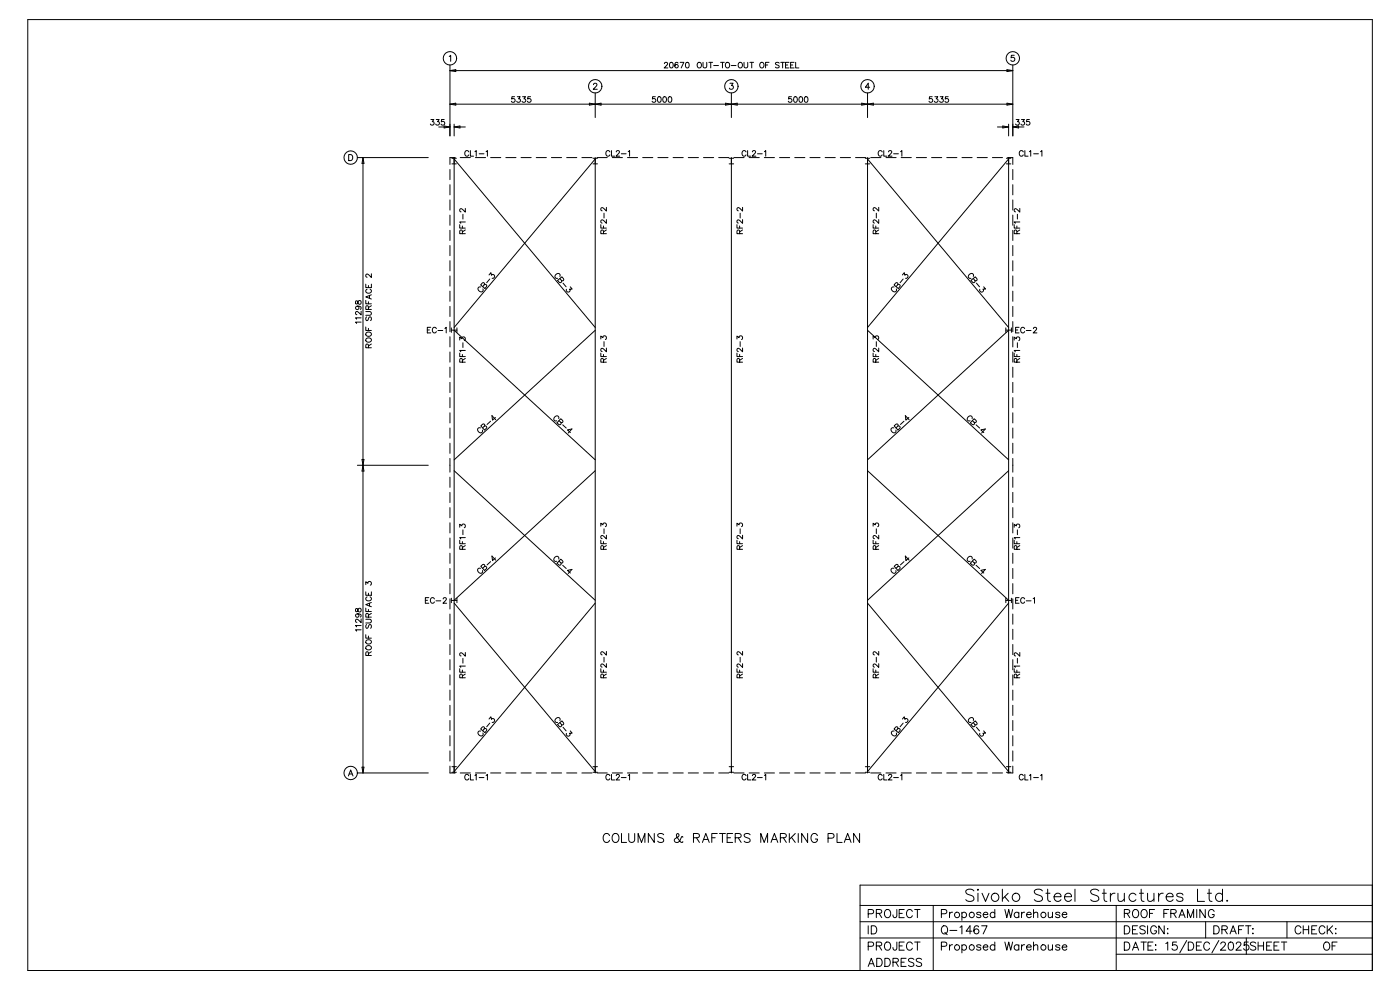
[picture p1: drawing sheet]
<svg xmlns="http://www.w3.org/2000/svg" width="420mm" height="297mm" viewBox="0 0 420 297" stroke-linecap="round" stroke-linejoin="round" font-family="sans-serif">
<g fill="none" stroke="#000" stroke-width=".3">
<path d="M8.3 5.9h403.3v285.1h-403.3zM134.7 16.9l.5-.3v1.8M134.9 19.5v21.3M199.3 19.1l.3-.4 .6 .3-1 1.4h1.1M201 18.8a.82 .82 0 0 1 1 .6 .82 .82 0 0 1-.6 1l-.5-.3-.1-.7zM203.3 18.9l-.1-.1a.82 .82 0 0 0-.9 .6 .82 .82 0 0 0 .5 1 .52 .52 0 0 0 .6-.5 .52 .52 0 0 0-.5-.6 .52 .52 0 0 0-.5 .5M204 18.7h1.1l-.8 1.7M205.8 18.8a.82 .82 0 0 1 1 .6 .82 .82 0 0 1-.6 1l-.6-.3v-.7zM209.2 18.9l.2-.1a.78 .78 0 0 1 1 .7 .78 .78 0 0 1-1 .8l-.3-.6zM210.8 18.7v1.2l.5 .5 .6-.3v-1.4M212.6 18.7h1.1M213.1 18.7v1.7"/>
<path d="M214 19.7h1.5M216.1 18.7h1.1M216.7 18.7v1.7M217.9 18.8a.78 .78 0 0 1 .9 .7 .78 .78 0 0 1-.9 .8l-.4-.6zM219.3 19.7h1.4M221.7 18.8a.78 .78 0 0 1 1 .7 .78 .78 0 0 1-1 .8l-.3-.6zM223.1 18.7v1.2l.5 .5 .6-.3v-1.4M224.9 18.7h1.1M225.4 18.7v1.7M228.2 18.8a.78 .78 0 0 1 .9 .7 .78 .78 0 0 1-.9 .8l-.4-.6zM229.6 19.5h.6M230.6 18.7h-1v1.7"/>
<path d="M233.7 18.9l-.4-.2-.8 .2 .2 .4 1 .6v.2l-.4 .3-.8-.3M234.1 18.7h1.2M234.7 18.7v1.7M235.6 19.5h.6M236.6 18.7h-1v1.7h1M237.1 19.5h.6M238.1 18.7h-1v1.7h1M238.6 18.7v1.7h1M303.7 19.5v21.3M304.2 16.6h-.9l-.1 .8a.64 .64 0 0 1 1-.1 .64 .64 0 0 1-.1 1 .64 .64 0 0 1-1-.3M129.2 35.8h.9l-.5 .7a.56 .56 0 0 1 .4 .9 .56 .56 0 0 1-.9-.2M130.8 35.8h.9l-.5 .7a.56 .56 0 0 1 .4 .9 .56 .56 0 0 1-.9-.2"/>
<path d="M131.6 38.1h3.3M133.2 37.8l1.7 .3-1.7 .3zM133.2 35.8h-.8l-.1 .8a.59 .59 0 0 1 .9-.1 .59 .59 0 0 1-.1 .9 .59 .59 0 0 1-.8-.2M134.9 21.2h168.8M134.9 31.2h168.8M134.9 31.2l1.8-.3v.6zM134.9 21.2l1.8-.3v.6zM136.2 37.2v3.6M136.2 38.1h3.3M136.2 38.1l1.7-.3v.6zM154.3 29h-.8l-.1 .7a.59 .59 0 0 1 .9 0 .59 .59 0 0 1-.1 .9 .59 .59 0 0 1-.8-.2M155.1 29h.9l-.5 .6a.56 .56 0 0 1 .4 .9 .56 .56 0 0 1-.9-.1"/>
<path d="M156.7 29h.9l-.5 .6a.56 .56 0 0 1 .4 .9 .56 .56 0 0 1-.9-.1M159.1 29h-.8l-.1 .7a.59 .59 0 0 1 .9 0 .59 .59 0 0 1-.1 .9 .59 .59 0 0 1-.8-.2M176.8 30.9l3.4 .6v-.6l-3.4 .6zM178 25.4l.3-.4h.4l.3 .3-.2 .6-.9 .9h1.2M178.5 27.9v7.4M196.5 29h-.8l-.1 .7a.59 .59 0 0 1 .9 0 .59 .59 0 0 1-.1 .9 .59 .59 0 0 1-.8-.2M197.4 29.1a.82 .82 0 0 1 1 .6 .82 .82 0 0 1-.6 1l-.6-.3v-.7zM199 29.1a.82 .82 0 0 1 1 .6 .82 .82 0 0 1-.6 1l-.6-.3v-.7zM200.6 29.1a.82 .82 0 0 1 1 .6 .82 .82 0 0 1-.6 1l-.6-.3v-.7zM217.6 30.9l3.5 .6v-.6l-3.5 .6zM218.9 25h1l-.6 .7a.6 .6 0 0 1 .5 .9 .6 .6 0 0 1-1.1-.2M219.3 27.9v7.4"/>
<path d="M237.4 29h-.8l-.1 .7a.59 .59 0 0 1 .9 0 .59 .59 0 0 1-.1 .9 .59 .59 0 0 1-.9-.2M238.2 29.1a.82 .82 0 0 1 1 .6 .82 .82 0 0 1-.6 1l-.5-.3-.1-.7zM239.8 29.1a.82 .82 0 0 1 1 .6 .82 .82 0 0 1-.6 1l-.5-.3-.1-.7zM241.4 29.1a.82 .82 0 0 1 1 .6 .82 .82 0 0 1-.6 1l-.5-.3-.1-.7zM258.4 30.9l3.5 .6v-.6l-3.5 .6zM260.2 27.9v7.4M260.8 26.2h-1.3l.9-1.2v1.8M279.6 29h-.8l-.1 .7a.59 .59 0 0 1 .9 0 .59 .59 0 0 1-.1 .9 .59 .59 0 0 1-.9-.2M280.4 29h.8l-.4 .6a.56 .56 0 0 1 .4 .9 .56 .56 0 0 1-1-.1M282 29h.8l-.4 .6a.56 .56 0 0 1 .4 .9 .56 .56 0 0 1-1-.1M284.3 29h-.8v.7a.59 .59 0 0 1 .9 0 .59 .59 0 0 1-.1 .9 .59 .59 0 0 1-.9-.2M299.1 38.1h3.4"/>
<path d="M300.7 37.8l1.8 .3-1.8 .3zM302 30.9l1.7 .3-1.7 .3zM302 20.9l1.7 .3-1.7 .3zM302.5 37.2v3.6M303.7 38.1h3.4M303.7 38.1l1.8-.3v.6zM304.7 35.8h.9l-.5 .7a.56 .56 0 0 1 .4 .9 .56 .56 0 0 1-.9-.2M306.3 35.8h.9l-.5 .7a.56 .56 0 0 1 .4 .9 .56 .56 0 0 1-.9-.2M308.7 35.8h-.8l-.1 .8a.59 .59 0 0 1 .9-.1 .59 .59 0 0 1-.1 .9 .59 .59 0 0 1-.8-.2M104.6 46.3h.6a.97 .97 0 0 1 .6 1 .97 .97 0 0 1-.6 .9h-.6zM107.2 47.3h21.2M108.9 47.3v184.5"/>
<path d="M108.9 47.3l.2 1.7h-.5zM134.9 50.8v3.1M134.9 55.4v3M134.9 59.9v3.1M135.5 47.5h1.4M135.5 49.1h1.4M136.2 47.3v184.5M136.2 47.7l42.3 50.5M136.5 47.3h-1.6v2M138 47.3h3.1M140.6 45.6a.62 .62 0 0 0-.7-.4 .62 .62 0 0 0-.5 .6v.4a.62 .62 0 0 0 .5 .6 .62 .62 0 0 0 .7-.4M141.1 45.2v1.6h.9"/>
<path d="M142.4 45.5l.4-.3v1.6M142.6 47.3h3M143.7 46.1h1.4M145.8 45.5l.4-.3v1.6M147.1 47.3h3.1M151.7 47.3h3M156.3 47.3h3M160.8 47.3h3.1M165.4 47.3h3M169.9 47.3h3.1M174.5 47.3h3M177.8 47.5h1.4"/>
<path d="M177.8 49.1h1.4M178.5 47.3v184.5M178.5 47.7l-42.3 50.5M179.1 47.3h3M182.9 45.6a.62 .62 0 0 0-.7-.4 .62 .62 0 0 0-.5 .6v.4a.62 .62 0 0 0 .5 .6 .62 .62 0 0 0 .7-.4M183.4 45.2v1.6h.9M183.6 47.3h3.1M184.8 45.6l.3-.4 .7 .3-1.1 1.3h1.1M186.3 46.1h1.5M188.2 47.3h3M188.4 45.5l.4-.3v1.6M192.7 47.3h3.1"/>
<path d="M197.3 47.3h3M201.9 47.3h3M206.4 47.3h3.1M211 47.3h3M215.5 47.3h3.1M218.7 47.5h1.3M218.7 49.1h1.3M219.3 47.3v184.5M220.1 47.3h3M223.7 45.6a.62 .62 0 0 0-.7-.4 .62 .62 0 0 0-.5 .6v.4a.62 .62 0 0 0 .5 .6 .62 .62 0 0 0 .7-.4M224.2 45.2v1.6h1M224.7 47.3h3"/>
<path d="M225.6 45.6l.4-.4 .6 .3-1 1.3h1.1M227.2 46.1h1.4M229.2 47.3h3.1M229.2 45.5l.4-.3v1.6M233.8 47.3h3M238.3 47.3h3.1M242.9 47.3h3M247.5 47.3h3M252 47.3h3.1M256.6 47.3h3M259.5 47.5h1.3M259.5 49.1h1.3"/>
<path d="M260.2 47.3v184.5M260.2 47.7l42.3 50.5M261.1 47.3h3.1M264.6 45.6a.62 .62 0 0 0-.7-.4 .62 .62 0 0 0-.5 .6v.4a.62 .62 0 0 0 .5 .6 .62 .62 0 0 0 .7-.4M265 45.2v1.6h1M265.7 47.3h3M266.5 45.6l.3-.4 .6 .3-1 1.3h1.1M268 46.1h1.4M270.1 45.5l.4-.3v1.6M270.2 47.3h3.1M274.8 47.3h3.1M279.4 47.3h3"/>
<path d="M283.9 47.3h3.1M288.5 47.3h3M293 47.3h3.1M297.6 47.3h3.1M301.8 47.5h1.3M301.8 49.1h1.3M302.2 47.3h1.5v2M302.5 47.3v184.5M302.5 47.7l-42.3 50.5M303.7 50.8v3.1M303.7 55.4v3M303.7 59.9v3.1"/>
<path d="M306.9 45.6a.62 .62 0 0 0-.7-.4 .62 .62 0 0 0-.5 .6v.4a.62 .62 0 0 0 .5 .6 .62 .62 0 0 0 .7-.4M307.3 45.2v1.6h1M308.7 45.5l.4-.3v1.6M310 46.1h1.4M312.1 45.5l.4-.3v1.6M134.9 64.5v3.1M134.9 69.1v3M134.9 73.6v3.1M134.9 78.2v3M137.9 67.4v1h1.6M138.7 70.1l-.1-1-.6-.1-.1 1.1h1.6M138.7 67.8v.6"/>
<path d="M138.8 64.2v1.5M139.5 66.6h-1.6l.3 .4M139.5 62.5v1.1l-1.3-1-.3 .6 .4 .3M139.5 69l-.8 .5M180.2 67.4v1h1.7M181 70.1l-.1-1-.6-.1-.1 1.1h1.7M181 67.8v.6M181.1 63.9v1.5M181.9 65.8v1.2l-1.4-1.1-.3 .7 .4 .3M181.9 62.2v1.1l-1.4-1-.3 .6 .4 .3M181.9 69l-.9 .5M221 67.4v1h1.7"/>
<path d="M221.8 70.1l-.1-1-.5-.1-.2 1.1h1.7M221.8 67.8v.6M222 63.9v1.5M222.7 65.8v1.2l-1.4-1.1-.3 .7 .4 .3M222.7 62.2v1.1l-1.4-1-.3 .6 .4 .3M222.7 69l-.9 .5M261.8 67.4v1h1.7M262.6 70.1v-1l-.6-.1-.2 1.1h1.7M262.6 67.8v.6M262.8 63.9v1.5M263.5 65.8v1.2l-1.3-1.1-.4 .7 .4 .3M263.5 62.2v1.1l-1.3-1-.4 .6 .4 .3"/>
<path d="M263.5 69l-.9 .5M303.7 64.5v3.1M303.7 69.1v3M303.7 73.6v3.1M303.7 78.2v3M304.2 67.4v1h1.6M305 70.1l-.1-1-.6-.1-.1 1.1h1.6M305 67.8v.6M305.1 64.2v1.5M305.8 66.6h-1.6l.3 .4M305.8 62.5v1.1l-1.3-1-.3 .6 .4 .3M305.8 69l-.8 .5"/>
<path d="M106.7 90.3v.8l.3 .1 .7-1.1a.56 .56 0 0 1 .6 .6 .56 .56 0 0 1-.6 .5l-.3-.2-.2-.7zM107.2 91.8a.52 .52 0 0 1 .4 .7 .52 .52 0 0 1-.8 .2 .52 .52 0 0 1 .1-.8l.3-.1a.79 .79 0 0 1 1.1 .6l-.2 .4M108.3 96.6h-1.7l.3 .4M108.3 95.3h-1.7l.3 .4M108.3 93.3v1.1l-1.4-1-.3 .6 .4 .4M109.7 98.1v1h1.7M109.7 93.4h1.2l.5 .5-.3 .6h-1.4M109.7 90.1v1h1.7M109.7 85.2v1h1.7v-1M109.9 99.7a.82 .82 0 0 1 1-.1 .82 .82 0 0 1 .4 .9 .79 .79 0 0 1-1.1 .3 .79 .79 0 0 1-.3-1.1zM109.9 95l-.2 .4 .2 .7 .4-.1 .6-1h.2l.3 .4-.3 .7M110.1 86.7a.62 .62 0 0 0-.4 .7 .62 .62 0 0 0 .6 .5h.4a.62 .62 0 0 0 .7-.5 .62 .62 0 0 0-.4-.7"/>
<path d="M110.5 92.8l-.1-1-.5-.1-.2 1.1h1.7M110.5 85.6v.6M110.5 90.5v.6M110.5 98.5v.6M110.8 88.6v.8M111.4 88.4l-1.7 .6 1.7 .7M111.4 82.1v1.1l-1.4-1-.3 .6 .4 .3M111.4 91.7l-.9 .5M128.1 98.9h.7M129.2 98.1h-1.1v1.7h1.1M130.9 98.5a.62 .62 0 0 0-.7-.4 .62 .62 0 0 0-.5 .7v.4a.62 .62 0 0 0 .5 .6 .62 .62 0 0 0 .7-.4M131.3 99.1h1.5"/>
<path d="M133.4 98.5l.4-.4v1.7M134.9 82.7v3.1M134.9 87.3v3M134.9 91.9v3M134.9 96.4v3.1M135.4 98.3v1.4M135.4 99h1.6M136.2 99l42.3 38.9M137 98.3v1.4M144.1 86.1a.62 .62 0 0 0-.7 .2 .62 .62 0 0 0 .2 .8l.3 .3a.62 .62 0 0 0 .8 0 .62 .62 0 0 0 .1-.8M145.2 85.4l.1-.3-.4-.4-.8 .7 1.3 1.1 .6-.8-.3-.4-.5 .1-.4 .6M146.7 82.4l.5-.6 .2 .7a.56 .56 0 0 1 1 .3 .56 .56 0 0 1-.8 .6"/>
<path d="M146.9 83.7l-.9 1.1M167.9 82.9a.62 .62 0 0 0-.1-.8 .62 .62 0 0 0-.9 0l-.3 .3a.62 .62 0 0 0-.1 .8 .62 .62 0 0 0 .7 .3M167.9 83.5l.6 .8-.3 .4-.5-.1-.5-.5 1.3-1.1 .6 .9-.4 .3-.3-.1M168.9 84.9l.9 1.1M171 86l.6 .7h-.8a.56 .56 0 0 1-.4 .9 .56 .56 0 0 1-.5-.9M178.5 99l-42.3 38.9M260.2 99l42.3 38.9M268.1 86.1a.62 .62 0 0 0-.7 .2 .62 .62 0 0 0 .1 .8l.3 .3a.62 .62 0 0 0 .8 0 .62 .62 0 0 0 .2-.8M269.2 85.4l.1-.3-.4-.4-.8 .7 1.3 1.1 .5-.5v-.5l-.4-.2-.8 .7M270.6 82.4l.6-.6 .2 .7a.56 .56 0 0 1 .9 .3 .56 .56 0 0 1-.7 .6M270.8 83.7l-.9 1.1M291.9 82.9a.62 .62 0 0 0-.2-.8 .62 .62 0 0 0-.8 0l-.3 .3a.62 .62 0 0 0-.2 .8 .62 .62 0 0 0 .8 .3"/>
<path d="M291.9 83.5l.5 .9-.2 .3-.5-.1-.5-.5 1.3-1.1 .5 .9-.3 .3-.4-.1M292.8 84.9l.9 1.1M295 86l.6 .7h-.8a.56 .56 0 0 1-.5 .9 .56 .56 0 0 1-.4-.9M301.6 99h1.7M301.6 98.3v1.4M302.5 99l-42.3 38.9M303.3 98.3v1.4M303.7 82.7v3.1M303.7 87.3v3M303.7 91.9v3M303.7 96.4v3.1M304.6 98.9h.6"/>
<path d="M305.6 98.1h-1v1.7h1M307.3 98.5a.62 .62 0 0 0-.7-.4 .62 .62 0 0 0-.5 .7v.4a.62 .62 0 0 0 .5 .6 .62 .62 0 0 0 .7-.4M307.8 99.1h1.4M309.9 98.5l.3-.4 .7 .4-1.1 1.3h1.2M109.9 101.5a.82 .82 0 0 1 1-.1 .82 .82 0 0 1 .4 .9 .79 .79 0 0 1-1.1 .3 .79 .79 0 0 1-.3-1.1zM110.5 104.3l-.1-1-.5-.1-.2 1.1h1.7M111.4 103.2l-.9 .5M134.9 101v3M134.9 105.5v3.1M134.9 110.1v3M134.9 114.7v3M134.9 119.2v3.1"/>
<path d="M137.9 105.9v1h1.6M137.9 102v-.9l.6 .5a.56 .56 0 0 1 .9-.4 .56 .56 0 0 1-.2 .9M138.7 108.6l-.1-1h-.6l-.1 1h1.6M138.7 106.3v.6M138.8 102.8v1.4M139.5 105.1h-1.6l.3 .4M139.5 107.5l-.8 .5M180.2 105.9v1h1.7M180.2 101.7v-.9l.6 .5a.56 .56 0 0 1 .9-.5 .56 .56 0 0 1-.2 1M181 108.6l-.1-1h-.6l-.1 1h1.7M181 106.3v.6M181.1 102.5v1.4"/>
<path d="M181.9 104.4v1.1l-1.4-1.1-.3 .7 .4 .3M181.9 107.5l-.9 .5M221 105.9v1h1.7M221 101.7v-.9l.7 .5a.56 .56 0 0 1 .9-.5 .56 .56 0 0 1-.2 1M221.8 108.6l-.1-1h-.5l-.2 1h1.7M221.8 106.3v.6M222 102.5v1.4M222.7 104.4v1.1l-1.4-1.1-.3 .7 .4 .3M222.7 107.5l-.9 .5M261.8 105.9v1h1.7M261.8 101.7v-.9l.7 .5a.56 .56 0 0 1 .9-.5 .56 .56 0 0 1-.2 1M262.6 108.6v-1h-.6l-.2 1h1.7"/>
<path d="M262.6 106.3v.6M262.8 102.5v1.4M263.5 104.4v1.1l-1.3-1.1-.4 .7 .4 .3M263.5 107.5l-.9 .5M303.7 101v3M303.7 105.5v3.1M303.7 110.1v3M303.7 114.7v3M303.7 119.2v3.1M304.2 105.9v1h1.6M304.2 102v-.9l.6 .5a.56 .56 0 0 1 .9-.4 .56 .56 0 0 1-.2 .9M305 108.6l-.1-1h-.6l-.1 1h1.6"/>
<path d="M305 106.3v.6M305.1 102.8v1.4M305.8 105.1h-1.6l.3 .4M305.8 107.5l-.8 .5M107.2 139.5h21.2M108.6 137.8l.5 3.5h-.5l.5-3.5zM134.9 123.8v3M134.9 128.3v3.1M134.9 132.9v3M134.9 137.5v4.1M144.1 128.3a.62 .62 0 0 0-.8 .2 .62 .62 0 0 0 .1 .8l.2 .3a.62 .62 0 0 0 .8 .1 .62 .62 0 0 0 .3-.7M145.2 127.8l.1-.5-.2-.2-.9 .6 1.1 1.2 .5-.4 .1-.6-.4-.2-.8 .6"/>
<path d="M147.1 126.3l-1 1M148.6 125.2l-.9 .8-.2-1.4 1.2 1.3M167.5 125.5a.62 .62 0 0 0-.2-.8 .62 .62 0 0 0-.8 .2l-.3 .3a.62 .62 0 0 0 0 .8 .62 .62 0 0 0 .8 .2M167.6 126.1l.6 .5v.5l-.4 .3-.8-.6 1.2-1.2 .6 .8-.3 .3-.3-.1M168.8 127.4l1 1M171.1 129.7l-.9-.8 1.3-.3-1.1 1.3M268.1 128.3a.62 .62 0 0 0-.8 .2 .62 .62 0 0 0 .1 .8l.2 .3a.62 .62 0 0 0 .8 .1 .62 .62 0 0 0 .3-.7M269.2 127.8l.1-.5-.3-.2-.8 .6 1.1 1.2 .6-.7-.2-.4h-.5l-.5 .5M271.1 126.3l-1.1 1M272.6 125.2l-.9 .8-.2-1.4 1.1 1.3M291.5 125.5a.62 .62 0 0 0-.2-.8 .62 .62 0 0 0-.8 .2l-.3 .3a.62 .62 0 0 0-.1 .8 .62 .62 0 0 0 .8 .2M291.6 126.1l.7 .9-.3 .3h-.5l-.5-.5 1.1-1.2 .7 .8-.2 .3-.5-.1"/>
<path d="M292.7 127.4l1.1 1M295 129.7l-.8-.8 1.3-.3-1.1 1.3M303.7 123.8v3M303.7 128.3v3.1M303.7 132.9v3M303.7 137.5v4.1M134.9 143.1v3M134.9 147.6v3.1M134.9 152.2v3.1M134.9 156.8v3M136.2 141.2l42.3 38.8M137.9 158.1v-.9l.6 .5a.56 .56 0 0 1 .9-.4 .56 .56 0 0 1-.2 1"/>
<path d="M138.8 158.9v1.4M178.5 141.2l-42.3 38.8M180.2 157.8v-.9l.6 .5a.56 .56 0 0 1 .9-.4 .56 .56 0 0 1-.2 .9M181.1 158.6v1.4M221 157.8v-.9l.7 .5a.56 .56 0 0 1 .9-.4 .56 .56 0 0 1-.2 .9M222 158.6v1.4M260.2 141.2l42.3 38.8M261.8 157.8v-.9l.7 .5a.56 .56 0 0 1 .9-.4 .56 .56 0 0 1-.2 .9M262.8 158.6v1.4M302.5 141.2l-42.3 38.8M303.7 143.1v3M303.7 147.6v3.1"/>
<path d="M303.7 152.2v3.1M303.7 156.8v3M304.2 158.1v-.9l.6 .5a.56 .56 0 0 1 .9-.4 .56 .56 0 0 1-.2 1M305.1 158.9v1.4M109.7 177.5v1h1.7v-1M109.7 175.3v-.9l.6 .5a.56 .56 0 0 1 .9-.4 .56 .56 0 0 1-.1 1M110.1 179a.62 .62 0 0 0-.4 .7 .62 .62 0 0 0 .6 .5h.4a.62 .62 0 0 0 .7-.5 .62 .62 0 0 0-.4-.7M110.5 177.9v.6M128.6 179.2h-1v1.7h1M130.3 179.6a.62 .62 0 0 0-.7-.4 .62 .62 0 0 0-.5 .6v.4a.62 .62 0 0 0 .5 .7 .62 .62 0 0 0 .7-.4M132.9 179.6l.3-.4 .7 .3-1.1 1.4h1.1M134.9 161.3v3.1"/>
<path d="M134.9 165.9v3M134.9 170.4v3.1M134.9 175v3.1M134.9 179.6v3M135.4 179.4v1.3M137 179.4v1.3M137.9 162v1h1.6M138.7 164.7l-.1-.9-.6-.1-.1 1h1.6M138.7 162.4v.6M139.5 161.2h-1.6l.3 .4M139.5 163.6l-.8 .6M144.1 170.4a.62 .62 0 0 0-.8 .2 .62 .62 0 0 0 .1 .8l.2 .3a.62 .62 0 0 0 .8 .2 .62 .62 0 0 0 .3-.8"/>
<path d="M145.2 169.9l.2-.3-.3-.4-.9 .6 1.1 1.3 .5-.5 .1-.5-.3-.3-.9 .6M147.1 168.4l-1 1M148.6 167.3l-.9 .8-.2-1.4 1.2 1.3M167.5 167.6a.62 .62 0 0 0-.2-.7 .62 .62 0 0 0-.8 .1l-.3 .3a.62 .62 0 0 0 0 .8 .62 .62 0 0 0 .8 .2M167.6 168.3l.7 .7-.2 .4h-.5l-.6-.5 1.2-1.2 .6 .8-.3 .3-.3-.1M168.8 169.5l1 1M171.1 171.8l-.9-.8 1.3-.3-1.1 1.3M180.2 162v1h1.7M181 164.7l-.1-.9-.6-.1-.1 1h1.7M181 162.4v.6M181.9 160.5v1.1l-1.4-1-.3 .6 .4 .3M181.9 163.6l-.9 .6"/>
<path d="M221 162v1h1.7M221.8 164.7l-.1-.9-.5-.1-.2 1h1.7M221.8 162.4v.6M222.7 160.5v1.1l-1.4-1-.3 .6 .4 .3M222.7 163.6l-.9 .6M261.8 162v1h1.7M262.6 164.7v-.9l-.6-.1-.2 1h1.7M262.6 162.4v.6M263.5 160.5v1.1l-1.3-1-.4 .6 .4 .3M263.5 163.6l-.9 .6M268.1 170.4a.62 .62 0 0 0-.8 .2 .62 .62 0 0 0 .1 .8l.2 .3a.62 .62 0 0 0 .8 .2 .62 .62 0 0 0 .3-.8M269.2 169.9l.1-.5-.3-.2-.8 .6 1.1 1.3 .5-.5 .1-.5-.3-.3-.9 .6"/>
<path d="M271.1 168.4l-1.1 1M272.6 167.3l-.9 .8-.2-1.4 1.1 1.3M291.5 167.6a.62 .62 0 0 0-.2-.7 .62 .62 0 0 0-.8 .1l-.3 .3a.62 .62 0 0 0-.1 .8 .62 .62 0 0 0 .8 .2M291.6 168.3l.7 .7-.3 .4h-.5l-.5-.5 1.1-1.2 .7 .8-.3 .3-.4-.1M292.7 169.5l1.1 1M295 171.8l-.8-.8 1.3-.3-1.1 1.3M301.6 179.4v1.3M303.3 179.4v1.3M303.7 161.3v3.1M303.7 165.9v3M303.7 170.4v3.1M303.7 175v3.1"/>
<path d="M303.7 179.6v3M304.2 162v1h1.6M305 164.7l-.1-.9-.6-.1-.1 1h1.6M305 162.4v.6M305.6 179.2h-1v1.7h1M305.8 161.2h-1.6l.3 .4M305.8 163.6l-.8 .6M307.3 179.6a.62 .62 0 0 0-.7-.4 .62 .62 0 0 0-.5 .6v.4a.62 .62 0 0 0 .5 .7 .62 .62 0 0 0 .7-.4M309.8 179.5l.4-.3v1.7M106.7 182.5v.8l.3 .1 .7-1a.56 .56 0 0 1 .6 .5 .56 .56 0 0 1-.6 .6l-.3-.2-.2-.8zM107.2 184.1a.52 .52 0 0 1 .4 .7 .52 .52 0 0 1-.8 .2 .52 .52 0 0 1 .1-.9h.3a.79 .79 0 0 1 1.1 .6l-.2 .3M108.3 188.9h-1.7l.3 .4"/>
<path d="M108.3 187.6h-1.7l.3 .4M108.3 185.6v1.1l-1.4-1-.3 .6 .4 .3M109.7 190.3v1.1h1.7M109.7 185.7h1.2l.5 .5-.3 .5-1.4 .1M109.7 182.3v1.1h1.7M109.8 193.9a.79 .79 0 0 1 1.1-.3 .79 .79 0 0 1 .2 1.1 .82 .82 0 0 1-.9 .1 .82 .82 0 0 1-.4-.9zM109.8 192.2a.79 .79 0 0 1 1.1-.4 .79 .79 0 0 1 .2 1.2 .82 .82 0 0 1-.9 .1 .82 .82 0 0 1-.4-.9zM109.9 187.3l-.2 .4 .2 .7 .4-.2 .6-.9h.2l.3 .4-.3 .7M110.5 196.5l-.1-.9-.5-.1-.2 1h1.7M110.5 185l-.1-.9-.5-.1-.2 1h1.7M110.5 182.7v.7M110.5 190.7v.7"/>
<path d="M110.8 180.9v.8M111.4 180.7l-1.7 .6 1.7 .6M111.4 195.4l-.9 .6M111.4 183.9l-.9 .6M127.6 180h.6M130.8 180.2h1.4M134.9 184.1v3.1M134.9 188.7v3M134.9 193.2v3.1M134.9 197.8v3.1M135.4 180h1.6M136.2 180.8l42.3 50.6"/>
<path d="M138.8 197.4v1.4M139.5 199.7h-1.6l.3 .4M139.5 195.7v1.1l-1.3-1.1-.3 .7 .4 .3M178.5 180.8l-42.3 50.6M181.1 197.1v1.4M181.9 199v1.1l-1.4-1-.3 .6 .4 .3M181.9 195.3v1.2l-1.4-1.1-.3 .7 .4 .3M222 197.1v1.4M222.7 199v1.1l-1.4-1-.3 .6 .4 .3M222.7 195.3v1.2l-1.4-1.1-.3 .7 .4 .3M260.2 180.8l42.3 50.6M262.8 197.1v1.4"/>
<path d="M263.5 199v1.1l-1.3-1-.4 .6 .4 .3M263.5 195.3v1.2l-1.3-1.1-.4 .7 .4 .3M301.6 180h1.7M302.5 180.8l-42.3 50.6M303.7 184.1v3.1M303.7 188.7v3M303.7 193.2v3.1M303.7 197.8v3.1M304.6 180h.6M305.1 197.4v1.4M305.8 199.7h-1.6l.3 .4M305.8 195.7v1.1l-1.3-1.1-.3 .7 .4 .3"/>
<path d="M307.8 180.2h1.4M134.9 202.4v3M134.9 206.9v3.1M134.9 211.5v3M134.9 216v3.1M137.9 200.5v1.1h1.6M138.7 203.2l-.1-.9-.6-.1-.1 1h1.6M138.7 200.9v.7M139.5 202.1l-.8 .6M144.1 219.2a.62 .62 0 0 0-.7 .3 .62 .62 0 0 0 .2 .8l.3 .3a.62 .62 0 0 0 .8 0 .62 .62 0 0 0 .1-.8M145.2 218.6v-.5l-.3-.2-.8 .7 1.3 1.1 .5-.6v-.5l-.5-.2-.6 .7M146.7 215.6l.5-.7 .2 .8a.56 .56 0 0 1 1 .3 .56 .56 0 0 1-.8 .6"/>
<path d="M146.9 216.8l-.9 1.1M167.9 216.1a.62 .62 0 0 0-.1-.8 .62 .62 0 0 0-.9 0l-.3 .2a.62 .62 0 0 0-.1 .8 .62 .62 0 0 0 .7 .3M167.9 216.7l.6 .8-.3 .4-.5-.1-.5-.6 1.3-1 .6 .9-.2 .2-.5-.1M168.9 218.1l.9 1.1M171 219.2l.6 .6-.8 .1a.56 .56 0 0 1-.4 .9 .56 .56 0 0 1-.5-.9M180.2 200.5v1.1h1.7M181 203.2l-.1-.9-.6-.1-.1 1h1.7M181 200.9v.7M181.9 202.1l-.9 .6M221 200.5v1.1h1.7M221.8 203.2l-.1-.9-.5-.1-.2 1h1.7M221.8 200.9v.7"/>
<path d="M222.7 202.1l-.9 .6M261.8 200.5v1.1h1.7M262.6 203.2v-.9l-.6-.1-.2 1h1.7M262.6 200.9v.7M263.5 202.1l-.9 .6M268.1 219.2a.62 .62 0 0 0-.7 .3 .62 .62 0 0 0 .1 .8l.3 .3a.62 .62 0 0 0 .8 0 .62 .62 0 0 0 .2-.8M269.2 218.6v-.5l-.3-.2-.8 .7 1.3 1.1 .5-.6v-.5l-.4-.2-.8 .7M270.6 215.6l.6-.7 .2 .8a.56 .56 0 0 1 .9 .3 .56 .56 0 0 1-.7 .6M270.8 216.8l-.9 1.1M291.9 216.1a.62 .62 0 0 0-.2-.8 .62 .62 0 0 0-.8 0l-.3 .2a.62 .62 0 0 0-.2 .8 .62 .62 0 0 0 .8 .3M291.9 216.7l.5 .8-.2 .4-.5-.1-.5-.6 1.3-1 .5 .9-.2 .2-.5-.1M292.8 218.1l.9 1.1"/>
<path d="M295 219.2l.6 .6-.8 .1a.56 .56 0 0 1-.5 .9 .56 .56 0 0 1-.4-.9M303.7 202.4v3M303.7 206.9v3.1M303.7 211.5v3M303.7 216v3.1M304.2 200.5v1.1h1.6M305 203.2l-.1-.9-.6-.1-.1 1h1.6M305 200.9v.7M305.8 202.1l-.8 .6M104.5 232.7l.7-1.8 .7 1.8M104.7 232.1h.9M107.2 231.8h21.2"/>
<path d="M108.6 230h.5l-.2 1.8zM134.9 220.6v3.1M134.9 225.2v3M134.9 229.7v2.1h1.6M135.5 229.9h1.4M135.5 231.6h1.4M138 231.8h3.1M140.6 232.6a.62 .62 0 0 0-.7-.4 .62 .62 0 0 0-.5 .6v.4a.62 .62 0 0 0 .5 .7 .62 .62 0 0 0 .7-.4M141.1 232.2v1.7h.9M142.4 232.5l.4-.3v1.7M142.6 231.8h3M143.7 233.2h1.4"/>
<path d="M145.8 232.5l.4-.3v1.7M147.1 231.8h3.1M151.7 231.8h3M156.3 231.8h3M160.8 231.8h3.1M165.4 231.8h3M169.9 231.8h3.1M174.5 231.8h3M177.8 229.9h1.4M177.8 231.6h1.4M179.1 231.8h3M182.9 232.6a.62 .62 0 0 0-.7-.4 .62 .62 0 0 0-.5 .6v.4a.62 .62 0 0 0 .5 .7 .62 .62 0 0 0 .7-.4"/>
<path d="M183.4 232.2v1.7h.9M183.6 231.8h3.1M184.8 232.6l.3-.4 .7 .3-1.1 1.4h1.1M186.3 233.2h1.5M188.2 231.8h3M188.4 232.5l.4-.3v1.7M192.7 231.8h3.1M197.3 231.8h3M201.9 231.8h3M206.4 231.8h3.1M211 231.8h3M215.5 231.8h3.1"/>
<path d="M218.7 229.9h1.3M218.7 231.6h1.3M220.1 231.8h3M223.7 232.6a.62 .62 0 0 0-.7-.4 .62 .62 0 0 0-.5 .6v.4a.62 .62 0 0 0 .5 .7 .62 .62 0 0 0 .7-.4M224.2 232.2v1.7h1M224.7 231.8h3M225.6 232.6l.4-.4 .6 .3-1 1.4h1.1M227.2 233.2h1.4M229.2 231.8h3.1M229.2 232.5l.4-.3v1.7M233.8 231.8h3M238.3 231.8h3.1"/>
<path d="M242.9 231.8h3M247.5 231.8h3M252 231.8h3.1M256.6 231.8h3M259.5 229.9h1.3M259.5 231.6h1.3M261.1 231.8h3.1M264.6 232.6a.62 .62 0 0 0-.7-.4 .62 .62 0 0 0-.5 .6v.4a.62 .62 0 0 0 .5 .7 .62 .62 0 0 0 .7-.4M265 232.2v1.7h1M265.7 231.8h3M266.5 232.6l.3-.4 .6 .3-1 1.4h1.1M268 233.2h1.4"/>
<path d="M270.1 232.5l.4-.3v1.7M270.2 231.8h3.1M274.8 231.8h3.1M279.4 231.8h3M283.9 231.8h3.1M288.5 231.8h3M293 231.8h3.1M297.6 231.8h3.1M301.8 229.9h1.3M301.8 231.6h1.3M303.7 220.6v3.1M303.7 225.2v3"/>
<path d="M303.7 229.7v2.1h-1.5M306.9 232.6a.62 .62 0 0 0-.7-.4 .62 .62 0 0 0-.5 .6v.4a.62 .62 0 0 0 .5 .7 .62 .62 0 0 0 .7-.4M307.3 232.2v1.7h1M308.7 232.5l.4-.3v1.7M310 233.2h1.4M312.1 232.5l.4-.3v1.7M182.8 250.6a.99 .99 0 0 0-1.1-.7 .99 .99 0 0 0-.8 1.1v.6a.99 .99 0 0 0 .8 1 .99 .99 0 0 0 1.1-.6M183.8 250.3a.99 .99 0 0 1 1.2-.3 .99 .99 0 0 1 .6 1v.6a1.02 1.02 0 0 1-1 1 1.02 1.02 0 0 1-1-1zM186.4 249.9v2.7h1.5M188.6 249.9v1.9a.9 .9 0 0 0 .8 .8 .9 .9 0 0 0 .9-.8v-1.9M191.4 252.6v-2.7l1 2.7 1-2.7v2.7M196.2 249.9v2.7l-1.8-2.7v2.7"/>
<path d="M199 250.3a1.01 1.01 0 0 0-.9-.4 1.01 1.01 0 0 0-.9 .7l.3 .4 1.3 .5 .2 .7a1.18 1.18 0 0 1-1.8 0M204.8 251.1l-.2-.3-.2 .2-.4 .8a.9 .9 0 0 1-.9 .9 .9 .9 0 0 1-.9-.9l1.3-1a.54 .54 0 0 0-.3-.9l-.2 .2a2.24 2.24 0 0 0 1.1 2.4l.5 .1 .2-.2M208 251.2l1.5-.1 .3-.4-.2-.5-.5-.3h-1.1v2.7M208.9 251.2l.9 1.4M210.6 252.6l1.1-2.7 1 2.7M211 251.7h1.3M213.5 251.2h1M215.1 249.9h-1.6v2.7M215.8 249.9h1.7M216.7 249.9v2.7M218.1 251.2h1M219.7 249.9h-1.6v2.7h1.6"/>
<path d="M220.5 251.2l1.5-.1 .3-.4-.2-.5-.5-.3h-1.1v2.7M221.4 251.2l.9 1.4M225 250.3a1.01 1.01 0 0 0-1-.4 1.01 1.01 0 0 0-.8 .7l.2 .4 1.3 .5 .3 .7a1.18 1.18 0 0 1-1.8 0M228.1 252.6v-2.7l1.1 2.7 1-2.7v2.7M231.2 252.6l1-2.7 1.1 2.7M231.6 251.7h1.3M234 251.2l1.6-.1 .2-.4-.1-.5-.5-.3h-1.2v2.7M234.9 251.2l.9 1.4M236.7 249.9v2.7M237.3 251.1l1.2 1.5M238.5 249.9l-1.8 1.8M239.4 249.9v2.7"/>
<path d="M242.2 249.9v2.7l-1.8-2.7v2.7M245.1 250.6a.99 .99 0 0 0-1.1-.7 .99 .99 0 0 0-.8 1.1v.6a.96 .96 0 0 0 1 1 .96 .96 0 0 0 .9-1h-.6M248.3 251.3h1.2a.7 .7 0 0 0 .6-.7 .7 .7 0 0 0-.6-.7h-1.2v2.7M251 249.9v2.7h1.5M253.2 252.6l1-2.7 1 2.7M253.6 251.7h1.2M257.8 249.9v2.7l-1.8-2.7v2.7M257.9 276.4h153.7M257.9 271.5h153.7M260.4 274h1a.64 .64 0 0 0 .6-.6 .64 .64 0 0 0-.6-.7h-1v2.5M260.4 277.6v2.4M261.3 277.6h.8a1.3 1.3 0 0 1 .9 1.2 1.3 1.3 0 0 1-.9 1.2h-.8z"/>
<path d="M262.8 273.9l1.4-.1 .2-.4-.1-.4-.5-.3h-1v2.5M263.6 273.9l.8 1.3M265.5 273.1a.9 .9 0 0 1 1-.3 .9 .9 0 0 1 .6 .9v.5a.93 .93 0 0 1-.9 1 .93 .93 0 0 1-1-1zM269 272.7l-.2 2.2-.3 .3-.5-.2-.2-.6M269.7 273.9h.9M271.2 272.7h-1.5v2.5h1.5M273.6 273.3a.9 .9 0 0 0-1-.6 .9 .9 0 0 0-.7 1v.5a.9 .9 0 0 0 .7 1 .9 .9 0 0 0 1-.6M274.3 272.7h1.6M275.1 272.7v2.5M279.9 271.5v19.5M282.3 274h1.1a.64 .64 0 0 0 .6-.6 .64 .64 0 0 0-.6-.7h-1.1v2.5M282.5 278a.9 .9 0 0 1 1.1-.4 .9 .9 0 0 1 .6 .9v.6a.93 .93 0 0 1-1 1 .93 .93 0 0 1-.9-1z"/>
<path d="M283.4 279.6l.7 .7M284.8 273.5v1.7M284.9 279h2.1M285.7 273.5a.78 .78 0 0 0-.9 .7M287.9 278.1l.6-.5v2.4M288.5 273.9a.78 .78 0 0 1 1.1-.1 .78 .78 0 0 1 0 1.1 .78 .78 0 0 1-1.1-.1M288.5 273.5v2.5M291.5 279.2h-1.8l1.2-1.6v2.4M292.1 267.2a1.38 1.38 0 0 0-1.4-.6 1.38 1.38 0 0 0-1.1 .9l.4 .5 1.4 .5a.89 .89 0 0 1 .6 .7 .89 .89 0 0 1-.3 .9 1.68 1.68 0 0 1-2.1-.3M293.1 266.8l.2-.2 .2 .2-.2 .2zM293.3 267.8v2.5M293.5 278a.72 .72 0 0 0-1.1-.3 1.4 1.4 0 0 0 .5 2.3 .76 .76 0 0 0 .7-.7 .76 .76 0 0 0-.8-.8 .76 .76 0 0 0-.7 .7"/>
<path d="M294.2 273.9a.74 .74 0 0 0-1.3 0l.3 .3 .8 .3 .2 .3a.74 .74 0 0 1-1.3 0M294.4 277.6h1.6l-1.1 2.4M294.5 267.8l1.1 2.5 1-2.5M294.9 274.2h1.3a.75 .75 0 0 0-1-.6 .75 .75 0 0 0-.2 1.2 .74 .74 0 0 0 1.2 0M298.3 273.9a.78 .78 0 0 0-1.1-.1 .78 .78 0 0 0 0 1.1 .78 .78 0 0 0 1.1-.1M298.3 272.7v2.5M300.6 266.6v3.7M301.3 268.9l1.2 1.4M301.4 272.7l.5 2.5 .6-2.5 .6 2.5 .6-2.5M302.3 267.8l-1.7 1.8M305.5 273.9a.78 .78 0 0 0-1.1-.1 .78 .78 0 0 0 0 1.1 .78 .78 0 0 0 1.1-.1M305.5 273.5v1.7"/>
<path d="M306.4 273.5v1.7M307.3 273.5a.78 .78 0 0 0-.9 .7M307.9 274.2h1.4a.75 .75 0 0 0-1.1-.6 .75 .75 0 0 0-.2 1.2 .74 .74 0 0 0 1.3 0M310 274l.5-.5 .6 .2 .1 1.5M310 272.7v2.5M312.6 267.2a1.38 1.38 0 0 0-1.3-.6 1.38 1.38 0 0 0-1.1 .9l.3 .5 1.4 .5a.89 .89 0 0 1 .7 .7 .89 .89 0 0 1-.3 .9 1.68 1.68 0 0 1-2.1-.3M313.7 267.8h1.2M314.2 266.6v3l.2 .5 .7 .2M314.4 273.5l.1 1.5 .6 .2 .5-.5M315.6 273.5v1.7M316.1 268.9h2.1a1.08 1.08 0 0 0-1.3-1.1 1.08 1.08 0 0 0-.8 1.4 1.12 1.12 0 0 0 .9 1.1 1.12 1.12 0 0 0 1.2-.5M317.8 273.9a.74 .74 0 0 0-1.2 0l.3 .3 .8 .3 .1 .3a.74 .74 0 0 1-1.2 0"/>
<path d="M318.5 274.2h1.4a.75 .75 0 0 0-1-.6 .75 .75 0 0 0-.2 1.2 .74 .74 0 0 0 1.2 0M319.2 268.9h2.1a1.08 1.08 0 0 0-1.2-1.1 1.08 1.08 0 0 0-.9 1.4 1.12 1.12 0 0 0 .9 1.1 1.12 1.12 0 0 0 1.2-.5M322.4 266.6v3.7M329.5 267.2a1.38 1.38 0 0 0-1.3-.6 1.38 1.38 0 0 0-1.1 .9l.3 .5 1.4 .5a.89 .89 0 0 1 .7 .7 .89 .89 0 0 1-.3 .9 1.68 1.68 0 0 1-2.1-.3M330.6 267.8h1.2M331.1 266.6v3l.2 .5 .7 .2M333 267.8v2.5M334.4 267.8a1.18 1.18 0 0 0-1.4 1.1M334.7 271.5v19.5M335.3 267.8l.1 2.3 .9 .2 .9-.7M337.2 267.8v2.5M337.2 273.9l1.4-.1 .2-.4-.1-.4-.5-.3h-1v2.5"/>
<path d="M337.2 277.6h.8a1.3 1.3 0 0 1 .8 1.2 1.3 1.3 0 0 1-.8 1.2h-.8zM338 273.9l.8 1.3M339.6 278.8h.9M339.9 273.1a.9 .9 0 0 1 1-.3 .9 .9 0 0 1 .6 .9v.5a.93 .93 0 0 1-1 1 .93 .93 0 0 1-.9-1zM340.7 268.4a1.17 1.17 0 0 0-1.8-.2 1.17 1.17 0 0 0 0 1.7 1.17 1.17 0 0 0 1.8-.1M341.1 277.6h-1.5v2.4h1.5M341.7 267.8h1.2M342.2 266.6v3l.2 .5 .7 .2M342.6 272.8a1.21 1.21 0 0 1 1.5 .9 1.21 1.21 0 0 1-.8 1.5 1.27 1.27 0 0 1-1.2-.9 1.27 1.27 0 0 1 .5-1.5zM343.5 278a.92 .92 0 0 0-.9-.4 .92 .92 0 0 0-.8 .6l.3 .3 1.1 .5 .3 .7a1.07 1.07 0 0 1-1.7 0M344.1 267.8l.2 2.3 .9 .2 .9-.7M344.1 277.6v2.4"/>
<path d="M344.7 273.9h1M346.1 267.8v2.5M346.2 272.7h-1.5v2.5M346.8 278.2a.9 .9 0 0 0-1-.6 .9 .9 0 0 0-.7 .9v.6a.87 .87 0 0 0 .8 1 .87 .87 0 0 0 .9-1h-.6M347.5 267.8v2.5M348.9 267.8a1.18 1.18 0 0 0-1.4 1.1M349 273.9h1M349.1 277.6v2.4l-1.6-2.4v2.4M349.7 268.9h2.1a1.08 1.08 0 0 0-1.2-1.1 1.08 1.08 0 0 0-.9 1.4 1.12 1.12 0 0 0 .9 1.1 1.12 1.12 0 0 0 1.2-.5M350.1 278.5h.2zM350.1 279.9h.2zM350.5 272.7h-1.5v2.5"/>
<path d="M351.1 273.9l1.4-.1 .2-.4-.1-.4-.4-.3h-1.1v2.5M351.9 273.9l.8 1.3M353.6 275.2l.9-2.5 .9 2.5M353.9 274.4h1.2M354.8 268.4a1.11 1.11 0 0 0-1.9 0l.1 .3 1.6 .5 .2 .6a1.11 1.11 0 0 1-1.9 0M356.1 275.2v-2.5l.9 2.5 1-2.5v2.5M358.9 272.7v2.5M359.1 266.6v3.7h2.1M361.5 272.7v2.5l-1.7-2.5v2.5M361.6 276.4v4.9M362.1 267.8h1.2M362.6 266.6v3l.2 .5 .7 .2"/>
<path d="M364 277.6h.8a1.3 1.3 0 0 1 .9 1.2 1.3 1.3 0 0 1-.9 1.2h-.8zM364.1 273.3a.9 .9 0 0 0-1-.6 .9 .9 0 0 0-.7 1v.5a.87 .87 0 0 0 .9 1 .87 .87 0 0 0 .8-1h-.6M366.4 278.8l1.4-.2 .3-.3-.1-.5-.5-.2h-1.1v2.4M366.6 268.4a1.17 1.17 0 0 0-1.7-.2 1.17 1.17 0 0 0 0 1.7 1.17 1.17 0 0 0 1.7-.1M366.6 266.6v3.7M367.3 278.8l.8 1.2M368 269.9l-.2 .2 .2 .2 .2-.2M369.2 279.2h1.2M371.4 278.8h1M372.9 277.6h-1.5v2.4M373.5 277.6h1.7M374.3 277.6v2.4"/>
<path d="M375.6 279.9h.2zM375.7 278.4v.2zM386 276.4v4.9M390.1 278.2a.9 .9 0 0 0-1-.6 .9 .9 0 0 0-.7 .9v.6a.9 .9 0 0 0 .7 .9 .9 .9 0 0 0 1-.5M390.8 278.8h1.7M390.8 277.6v2.4M392.5 277.6v2.4M393.4 278.8h.9M394.9 277.6h-1.5v2.4h1.5M397.3 278.2a.9 .9 0 0 0-1-.6 .9 .9 0 0 0-.7 .9v.6a.9 .9 0 0 0 .7 .9 .9 .9 0 0 0 1-.5M398 277.6v2.4M398.6 278.6l1.1 1.4"/>
<path d="M399.7 277.6l-1.7 1.6M400.5 279.9h.2zM400.6 278.4v.2zM411.6 265.4h-153.7v25.6M257.9 281.3h153.7M260.4 283.8h1a.64 .64 0 0 0 .6-.7 .64 .64 0 0 0-.6-.6h-1v2.4M260.4 289.8l.9-2.4 .9 2.4M260.7 289h1.2M262.8 283.6l1.4-.1 .2-.3-.1-.5-.5-.2h-1v2.4M262.9 287.4h.8a1.3 1.3 0 0 1 .9 1.2 1.3 1.3 0 0 1-.9 1.2h-.8zM263.6 283.6l.8 1.3M265.4 287.4h.8a1.3 1.3 0 0 1 .8 1.2 1.3 1.3 0 0 1-.8 1.2h-.8z"/>
<path d="M265.7 282.6a1.21 1.21 0 0 1 1.5 .8 1.21 1.21 0 0 1-.8 1.5 1.27 1.27 0 0 1-1.2-.9 1.27 1.27 0 0 1 .5-1.4zM267.8 288.5l1.4-.1 .2-.3-.1-.5-.5-.2h-1v2.4M268.6 288.5l.8 1.3M269 282.5l-.2 2.2-.3 .2-.5-.1-.2-.7M269.7 283.6h.9M270.2 288.5h1M271.2 282.5h-1.5v2.4h1.5M271.7 287.4h-1.5v2.4h1.5M273.6 283.1a.9 .9 0 0 0-1-.6 .9 .9 0 0 0-.7 .9v.6a.9 .9 0 0 0 .7 .9 .9 .9 0 0 0 1-.6M274.1 287.7a.92 .92 0 0 0-.9-.4 .92 .92 0 0 0-.8 .6l.3 .4 1.1 .4 .3 .7a1.07 1.07 0 0 1-1.7 0M274.3 282.5h1.6M275.1 282.5v2.4"/>
<path d="M276.4 287.7a.92 .92 0 0 0-.9-.4 .92 .92 0 0 0-.7 .6l.2 .4 1.2 .4 .2 .7a1.07 1.07 0 0 1-1.6 0M282.3 283.8h1.1a.64 .64 0 0 0 .6-.7 .64 .64 0 0 0-.6-.6h-1.1v2.4M284.8 283.3v1.6M285.7 283.3a.78 .78 0 0 0-.9 .7M288.5 283.6a.78 .78 0 0 1 1.1-.1 .78 .78 0 0 1 0 1.2 .78 .78 0 0 1-1.1-.1M288.5 283.3v2.4M294.2 283.6a.74 .74 0 0 0-1.3 0l.1 .3 1 .3 .2 .4a.74 .74 0 0 1-1.3 0M294.9 284h1.3a.75 .75 0 0 0-1-.6 .75 .75 0 0 0-.2 1.2 .74 .74 0 0 0 1.2 0M298.3 283.6a.78 .78 0 0 0-1.1-.1 .78 .78 0 0 0 0 1.2 .78 .78 0 0 0 1.1-.1M298.3 282.5v2.4M301.4 282.5l.5 2.4 .6-2.4 .6 2.4 .6-2.4M305.5 283.6a.78 .78 0 0 0-1.1-.1 .78 .78 0 0 0 0 1.2 .78 .78 0 0 0 1.1-.1"/>
<path d="M305.5 283.3v1.6M306.4 283.3v1.6M307.3 283.3a.78 .78 0 0 0-.9 .7M307.9 284h1.4a.75 .75 0 0 0-1.1-.6 .75 .75 0 0 0-.2 1.2 .74 .74 0 0 0 1.3 0M310 283.8l.5-.5 .6 .1 .1 1.5M310 282.5v2.4M314.4 283.3l.1 1.5 .6 .1 .5-.4M315.6 283.3v1.6M317.8 283.6a.74 .74 0 0 0-1.2 0l.1 .3 1 .3 .1 .4a.74 .74 0 0 1-1.2 0M318.5 284h1.4a.75 .75 0 0 0-1-.6 .75 .75 0 0 0-.2 1.2 .74 .74 0 0 0 1.2 0M334.7 286.1h76.9M337.2 282.5h.8a1.3 1.3 0 0 1 .8 1.2 1.3 1.3 0 0 1-.8 1.2h-.8z"/>
<path d="M339.6 284.9l.9-2.4 1 2.4M340 284.1h1.1M342.2 282.5h1.6M343 282.5v2.4M344.3 283.6h.9M345.8 282.5h-1.5v2.4h1.5M346.6 283.3v.2zM346.6 284.7v.2zM349.6 282.9l.6-.4v2.4M352.9 282.5h-1.2l-.1 1a.86 .86 0 0 1 1.3 0 .86 .86 0 0 1-.2 1.3 .86 .86 0 0 1-1.2-.3M355.9 282l-2.1 3.7M356.4 282.5h.8a1.3 1.3 0 0 1 .8 1.2 1.3 1.3 0 0 1-.8 1.2h-.8z"/>
<path d="M358.8 283.6h.9M360.3 282.5h-1.5v2.4h1.5M362.7 283.1a.9 .9 0 0 0-1-.6 .9 .9 0 0 0-.7 .9v.6a.9 .9 0 0 0 .7 .9 .9 .9 0 0 0 1-.6M365.5 282l-2.1 3.7M366.1 283.1l.5-.6h.4l.5 .4-.3 .9-1.2 1.1h1.6M368.7 282.6a.79 .79 0 0 1 1.1 .3 1.23 1.23 0 0 1-.8 2 1.56 1.56 0 0 1-.3-2.3zM368.9 280l.9-2.4 .9 2.4M370.8 283.1l.4-.6 .7 .1 .2 .3-.3 .9-1.2 1.1h1.7M373.8 281.3v4.8M374.4 282.5h-1.2l-.1 1a.86 .86 0 0 1 1.3 0 .86 .86 0 0 1-.2 1.3 .86 .86 0 0 1-1.2-.3M376.6 282.8a.92 .92 0 0 0-.9-.4 .92 .92 0 0 0-.7 .7l.2 .3 1.2 .5 .2 .7a1.07 1.07 0 0 1-1.6 0M377.3 283.6h1.6"/>
<path d="M377.3 282.5v2.4M378.9 282.5v2.4M379.9 283.6h.9M381.4 282.5h-1.5v2.4h1.5M382.1 283.6h.9M383.6 282.5h-1.5v2.4h1.5M384.3 282.5h1.6M385.1 282.5v2.4M397.4 282.6a1.21 1.21 0 0 1 1.4 .8 1.21 1.21 0 0 1-.7 1.5 1.27 1.27 0 0 1-1.2-.9 1.27 1.27 0 0 1 .5-1.4zM399.5 283.6h.9M401 282.5h-1.5v2.4"/>
<circle cx="134.9" cy="17.5" r="2.01"/>
<circle cx="303.7" cy="17.5" r="2.01"/>
<circle cx="178.5" cy="25.9" r="2.01"/>
<circle cx="219.3" cy="25.9" r="2.01"/>
<circle cx="260.2" cy="25.9" r="2.01"/>
<circle cx="105.2" cy="47.3" r="2.01"/>
<circle cx="105.2" cy="231.8" r="2.01"/>
<circle cx="287" cy="274.3" r=".81"/>
<circle cx="291.4" cy="274.3" r=".81"/>
<circle cx="298.4" cy="269" r="1.21"/>
<circle cx="304.7" cy="269" r="1.21"/>
<circle cx="312.9" cy="274.3" r=".81"/>
<circle cx="287" cy="284.1" r=".81"/>
<circle cx="291.4" cy="284.1" r=".81"/>
<circle cx="312.9" cy="284.1" r=".81"/>
</g>
</svg>
